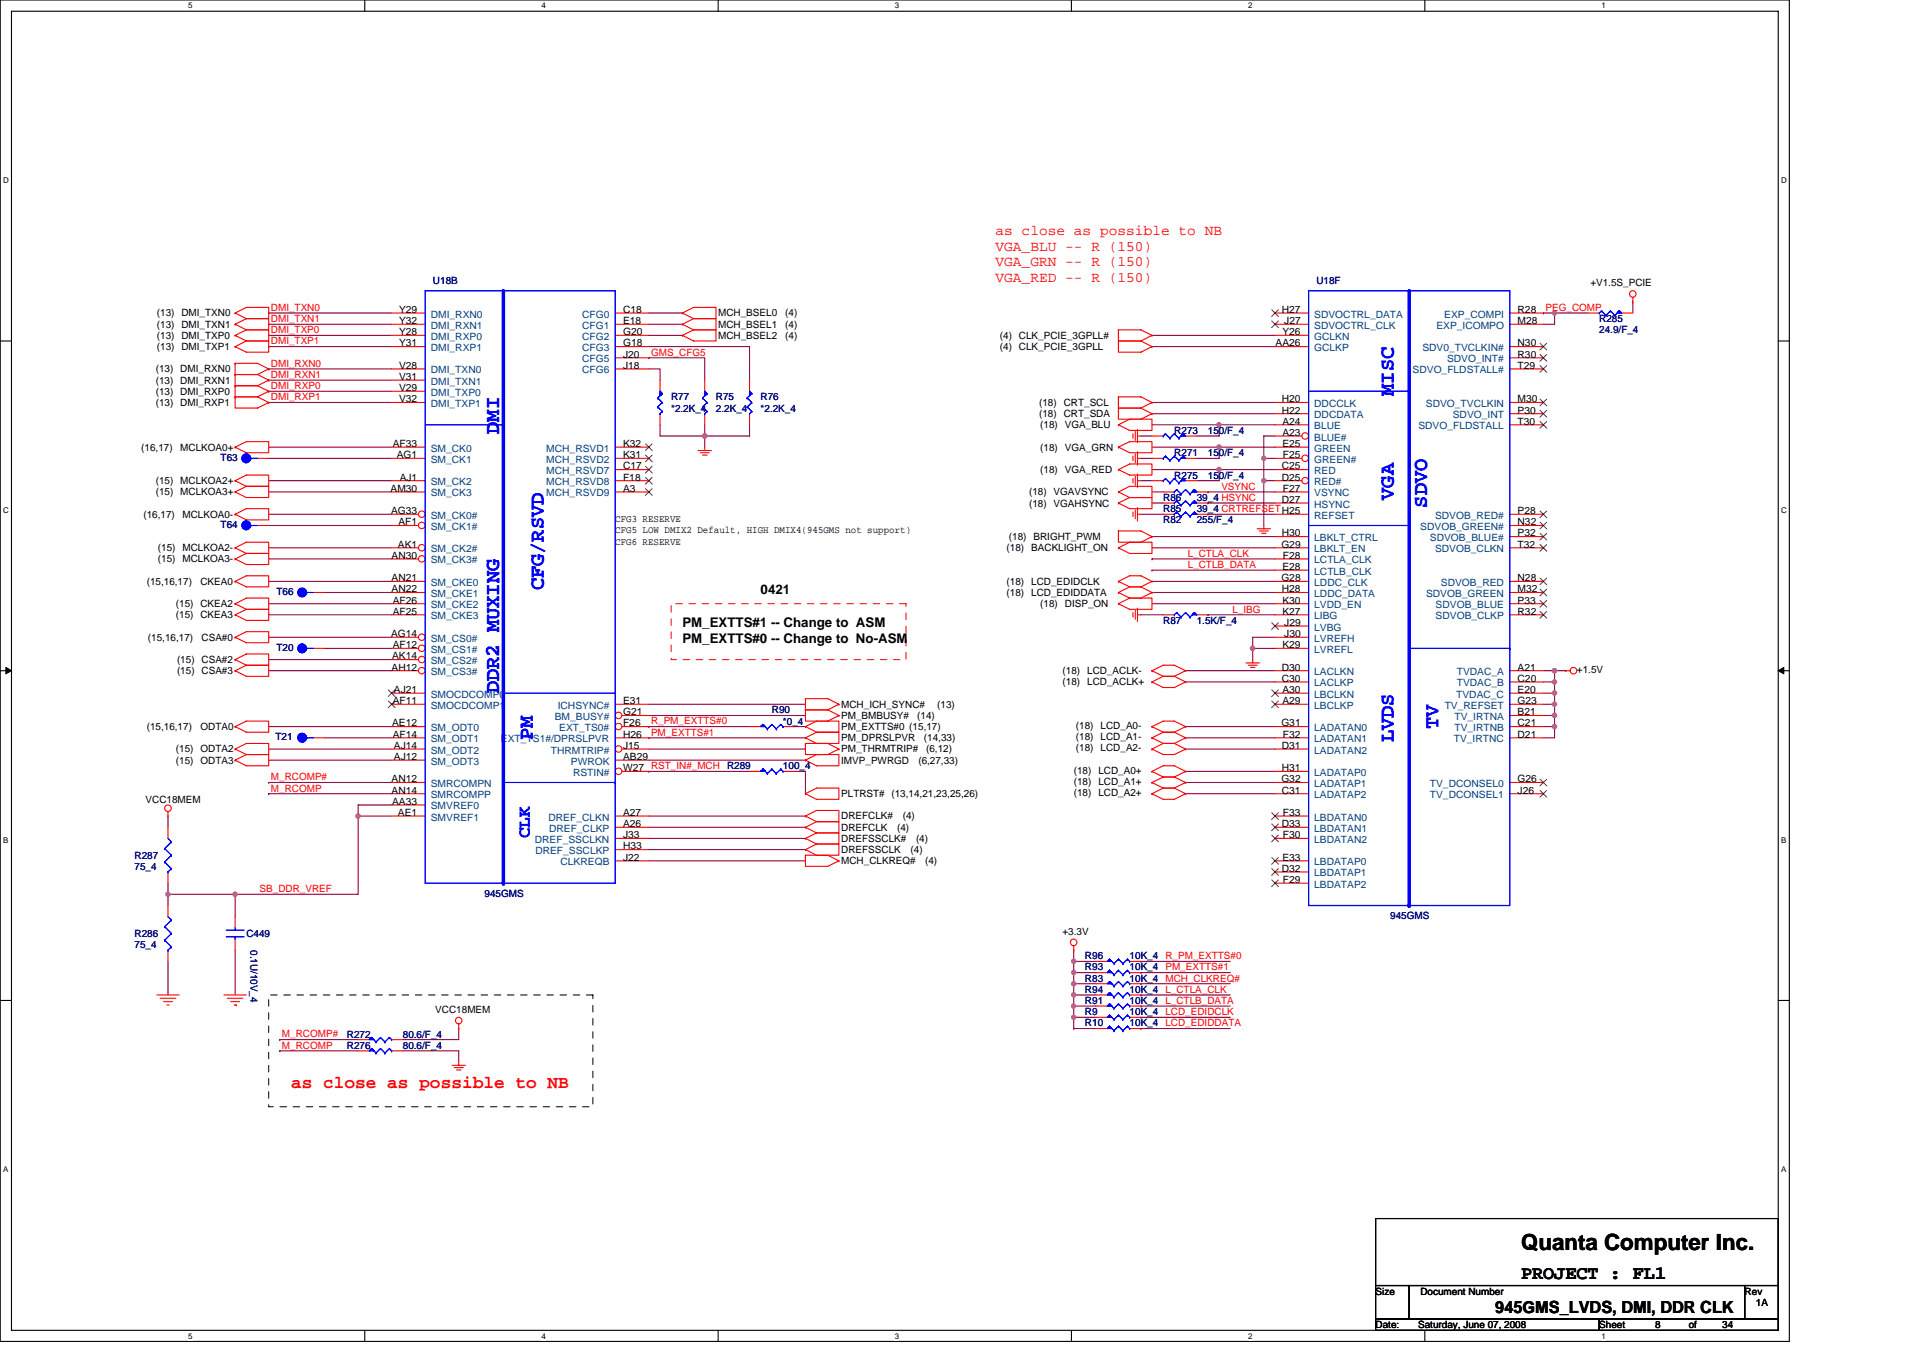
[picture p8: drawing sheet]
<svg xmlns="http://www.w3.org/2000/svg" width="297mm" height="210mm" viewBox="0 0 297 210" stroke-linecap="round" stroke-linejoin="round" font-family="sans-serif">
<defs><g id="words">
<text font-size="3.5" x="234.9" y="193.2">Quanta Computer Inc.</text>
<g font-size="3.3" fill="#00f">
<text x="215.3" y="61.2" transform="rotate(-90 215.3 61.2)">MISC</text>
<text x="77.1" y="67" transform="rotate(-90 77.1 67)">DMI</text>
<text x="215.3" y="77.2" transform="rotate(-90 215.3 77.2)">VGA</text>
<text x="220.5" y="78.4" transform="rotate(-90 220.5 78.4)">SDVO</text>
<text x="84" y="91.2" transform="rotate(-90 84 91.2)">CFG/RSVD</text>
<text x="77.1" y="107.1" transform="rotate(-90 77.1 107.1)">DDR2 MUXING</text>
<text x="222.2" y="112.6" transform="rotate(-90 222.2 112.6)">TV</text>
<text x="82.3" y="114.3" transform="rotate(-90 82.3 114.3)">PM</text>
<text x="215.3" y="114.7" transform="rotate(-90 215.3 114.7)">LVDS</text>
</g>
<text font-size="2.9" x="234.9" y="197.7">PROJECT : FL1</text>
<text font-size="2.8" fill="#00f" x="81.8" y="129.5" transform="rotate(-90 81.8 129.5)">CLK</text>
<text font-size="2.8" fill="#f00" x="45" y="168.1">as close as possible to NB</text>
<text font-size="2.6" x="231" y="202.9">945GMS_LVDS, DMI, DDR CLK</text>
<g font-size="2.2" fill="#f00">
<text x="153.8" y="36.3">as close as possible to NB</text>
<text x="153.8" y="38.8">VGA_BLU -- R (150)</text>
<text x="153.8" y="41.2">VGA_GRN -- R (150)</text>
<text x="153.8" y="43.6">VGA_RED -- R (150)</text>
</g>
<g font-size="2.1">
<text x="117.5" y="91.7">0421</text>
<text x="105.4" y="96.9">PM_EXTTS#1 -- Change to ASM</text>
<text x="105.4" y="99.3">PM_EXTTS#0 -- Change to No-ASM</text>
</g>
<g font-size="1.5" fill="#000080">
<text x="66.9" y="43.9">U18B</text>
<text x="203.3" y="43.9">U18F</text>
<text x="247" y="49.8">R285</text>
<text x="247" y="51.5">24.9/F_4</text>
<text x="103.7" y="61.8">R77</text>
<text x="103.7" y="63.6">*2.2K_4</text>
<text x="110.6" y="61.8">R75</text>
<text x="110.6" y="63.6">2.2K_4</text>
<text x="117.5" y="61.8">R76</text>
<text x="117.5" y="63.6">*2.2K_4</text>
<text x="34.1" y="71.2">T63</text>
<text x="181.4" y="70.5">R271</text>
<text x="181.4" y="67">R273</text>
<text x="186.6" y="70.5">150/F_4</text>
<text x="186.6" y="67">150/F_4</text>
<text x="179.7" y="77.4">R86</text>
<text x="181.4" y="74">R275</text>
<text x="184.9" y="77.4">39_4 HSYNC</text>
<text x="186.6" y="74">150/F_4</text>
<text x="34.1" y="81.6">T64</text>
<text x="179.7" y="80.9">R82</text>
<text x="179.7" y="79.1">R85</text>
<text x="184.9" y="80.9">255/F_4</text>
<text x="184.9" y="79.1">39_4 CRTREFSETH25</text>
<text x="42.7" y="91.9">T66</text>
<text x="42.7" y="100.5">T20</text>
<text x="179.7" y="96.4">R87</text>
<text x="184.9" y="96.4">1.5K/F_4</text>
<text x="119.2" y="110.2">R90</text>
<text x="120.9" y="112">*0_4</text>
<text x="42.5" y="114.4">T21</text>
<text x="112.3" y="118.9">R289</text>
<text x="120.9" y="118.9">100_4</text>
<text x="20.8" y="132.7">R287</text>
<text x="20.8" y="134.4">75_4</text>
<text x="74.8" y="138.5">945GMS</text>
<text x="214.7" y="142">945GMS</text>
<text x="20.8" y="144.8">R286</text>
<text x="20.8" y="146.5">75_4</text>
<text x="38.1" y="144.8">C449</text>
<text x="38.7" y="146.8" transform="rotate(90 38.7 146.8)">0.1U/10V_4</text>
<text x="167.6" y="149.9">R93</text>
<text x="167.6" y="148.2">R96</text>
<text x="174.5" y="149.9">10K_4</text>
<text x="174.5" y="148.2">10K_4</text>
<text x="167.6" y="151.7">R83</text>
<text x="167.6" y="155.1">R91</text>
<text x="167.6" y="153.4">R94</text>
<text x="174.5" y="151.7">10K_4</text>
<text x="174.5" y="155.1">10K_4</text>
<text x="174.5" y="153.4">10K_4</text>
<text x="53.6" y="160.3">R272</text>
<text x="62.2" y="160.3">80.6/F_4</text>
<text x="167.6" y="158.6">R10</text>
<text x="167.6" y="156.8">R9</text>
<text x="174.5" y="158.6">10K_4</text>
<text x="174.5" y="156.8">10K_4</text>
<text x="53.6" y="162">R276</text>
<text x="62.2" y="162">80.6/F_4</text>
</g>
<g font-size="1.5">
<text x="245.7" y="44.2">+V1.5S_PCIE</text>
<text x="24.2" y="48.9">(13) DMI_TXN0</text>
<text x="24.2" y="50.6">(13) DMI_TXN1</text>
<text x="24.2" y="52.4">(13) DMI_TXP0</text>
<text x="61.6" y="48.3">Y29</text>
<text x="61.6" y="50.1">Y32</text>
<text x="61.6" y="51.8">Y28</text>
<text x="61.6" y="53.5">Y31</text>
<text x="96.2" y="48.3">C18</text>
<text x="96.2" y="50.1">E18</text>
<text x="96.2" y="51.8">G20</text>
<text x="96.2" y="53.5">G18</text>
<text x="110.9" y="48.9">MCH_BSEL0</text>
<text x="110.9" y="50.6">MCH_BSEL1</text>
<text x="110.9" y="52.4">MCH_BSEL2</text>
<text x="121.3" y="48.9">(4)</text>
<text x="121.3" y="50.6">(4)</text>
<text x="121.3" y="52.4">(4)</text>
<text x="154.4" y="52.4">(4) CLK_PCIE_3GPLL#</text>
<text x="197" y="53.5">AA26</text>
<text x="198" y="48.3">H27</text>
<text x="198.1" y="51.8">Y26</text>
<text x="198.4" y="50.1">J27</text>
<text x="234.4" y="48.3">R28</text>
<text x="234.4" y="53.5">N30</text>
<text x="234.4" y="50.1">M28</text>
<text x="24.1" y="57.5">(13) DMI_RXN0</text>
<text x="24.1" y="59.3">(13) DMI_RXN1</text>
<text x="24.2" y="54.1">(13) DMI_TXP1</text>
<text x="61.6" y="57">V28</text>
<text x="61.6" y="58.7">V31</text>
<text x="96.2" y="55.3">J20</text>
<text x="96.2" y="57">J18</text>
<text x="154.4" y="54.1">(4) CLK_PCIE_3GPLL</text>
<text x="234.4" y="55.3">R30</text>
<text x="234.4" y="57">T29</text>
<text x="24.1" y="61">(13) DMI_RXP0</text>
<text x="24.1" y="62.7">(13) DMI_RXP1</text>
<text x="61.6" y="60.4">V29</text>
<text x="61.6" y="62.2">V32</text>
<text x="160.5" y="62.7">(18)</text>
<text x="160.5" y="64.5">(18)</text>
<text x="164.3" y="62.7">CRT_SCL</text>
<text x="164.3" y="64.5">CRT_SDA</text>
<text x="198" y="62.2">H20</text>
<text x="198" y="63.9">H22</text>
<text x="198.1" y="65.6">A24</text>
<text x="234.4" y="63.9">P30</text>
<text x="234.4" y="65.6">T30</text>
<text x="234.4" y="62.2">M30</text>
<text x="21.8" y="69.6">(16,17)</text>
<text x="27.9" y="69.6">MCLKOA0+</text>
<text x="60.7" y="69.1">AF33</text>
<text x="61.3" y="70.8">AG1</text>
<text x="96.2" y="69.1">K32</text>
<text x="96.2" y="70.8">K31</text>
<text x="160.7" y="66.2">(18)</text>
<text x="160.7" y="69.6">(18)</text>
<text x="164.5" y="66.2">VGA_BLU</text>
<text x="164.5" y="69.6">VGA_GRN</text>
<text x="198.1" y="67.4">A23</text>
<text x="198.1" y="69.1">E25</text>
<text x="198.2" y="70.8">F25</text>
<text x="24.1" y="74.8">(15) MCLKOA2+</text>
<text x="24.1" y="76.5">(15) MCLKOA3+</text>
<text x="60.3" y="76">AM30</text>
<text x="61.7" y="74.3">AJ1</text>
<text x="96.2" y="74.3">F18</text>
<text x="96.2" y="76">A3</text>
<text x="96.2" y="72.5">C17</text>
<text x="159" y="76.5">(18) VGAVSYNC</text>
<text x="160.7" y="73.1">(18)</text>
<text x="164.5" y="73.1">VGA_RED</text>
<text x="198" y="72.5">C25</text>
<text x="198" y="74.3">D25</text>
<text x="198" y="77.7">D27</text>
<text x="198.2" y="76">F27</text>
<text x="22.2" y="80">(16,17)</text>
<text x="28.2" y="80">MCLKOA0-</text>
<text x="60.4" y="79.4">AG33</text>
<text x="61.5" y="81.2">AF1</text>
<text x="95" y="80.7">CFG3 RESERVE</text>
<text x="95" y="82.4">CFG5 LOW DMIX2 Default, HIGH DMIX4(945GMS not support)</text>
<text x="155.8" y="83.4">(18) BRIGHT_PWM</text>
<text x="159" y="78.3">(18) VGAHSYNC</text>
<text x="198" y="82.9">H30</text>
<text x="234.4" y="81.2">N32</text>
<text x="234.4" y="79.4">P28</text>
<text x="234.4" y="82.9">P32</text>
<text x="24.4" y="85.2">(15) MCLKOA2-</text>
<text x="24.4" y="86.9">(15) MCLKOA3-</text>
<text x="60.5" y="86.3">AN30</text>
<text x="60.5" y="89.8">AN21</text>
<text x="61.5" y="84.6">AK1</text>
<text x="95" y="84.1">CFG6 RESERVE</text>
<text x="155.5" y="85.2">(18)</text>
<text x="159.3" y="85.2">BACKLIGHT_ON</text>
<text x="197.9" y="84.6">G29</text>
<text x="197.9" y="89.8">G28</text>
<text x="198.1" y="88.1">E28</text>
<text x="198.2" y="86.3">F28</text>
<text x="234.4" y="89.8">N28</text>
<text x="234.4" y="84.6">T32</text>
<text x="22.7" y="90.4">(15,16,17)</text>
<text x="27.2" y="93.8">(15) CKEA2</text>
<text x="27.2" y="95.5">(15) CKEA3</text>
<text x="31" y="90.4">CKEA0</text>
<text x="60.5" y="91.5">AN22</text>
<text x="60.7" y="93.3">AF26</text>
<text x="60.7" y="95">AF25</text>
<text x="155.5" y="90.4">(18)</text>
<text x="155.5" y="92.1">(18)</text>
<text x="159.3" y="90.4">LCD_EDIDCLK</text>
<text x="159.3" y="92.1">LCD_EDIDDATA</text>
<text x="160.7" y="93.8">(18)</text>
<text x="164.5" y="93.8">DISP_ON</text>
<text x="198" y="91.5">H28</text>
<text x="198.1" y="93.3">K30</text>
<text x="198.1" y="95">K27</text>
<text x="234.4" y="93.3">P33</text>
<text x="234.4" y="95">R32</text>
<text x="234.4" y="91.5">M32</text>
<text x="22.9" y="99">(15,16,17)</text>
<text x="31.1" y="99">CSA#0</text>
<text x="60.4" y="98.4">AG14</text>
<text x="60.6" y="101.9">AK14</text>
<text x="60.7" y="100.2">AF12</text>
<text x="198.1" y="100.2">K29</text>
<text x="198.4" y="96.7">J29</text>
<text x="198.4" y="98.4">J30</text>
<text x="27.3" y="102.4">(15) CSA#2</text>
<text x="27.3" y="104.2">(15) CSA#3</text>
<text x="60.5" y="103.6">AH12</text>
<text x="60.9" y="107.1">AJ21</text>
<text x="164.1" y="104.2">(18)</text>
<text x="164.1" y="105.9">(18)</text>
<text x="167.9" y="104.2">LCD_ACLK-</text>
<text x="167.9" y="105.9">LCD_ACLK+</text>
<text x="198" y="103.6">D30</text>
<text x="198" y="105.3">C30</text>
<text x="198.1" y="107.1">A30</text>
<text x="234.4" y="107.1">E20</text>
<text x="234.4" y="103.6">A21</text>
<text x="234.4" y="105.3">C20</text>
<text x="243.6" y="104">+1.5V</text>
<text x="22.7" y="112.8">(15,16,17)</text>
<text x="31" y="112.8">ODTA0</text>
<text x="60.6" y="112.2">AE12</text>
<text x="60.7" y="108.8">AF11</text>
<text x="60.7" y="114">AF14</text>
<text x="96.2" y="112.2">F26</text>
<text x="96.2" y="110.5">G21</text>
<text x="96.2" y="108.8">E31</text>
<text x="96.2" y="114">H26</text>
<text x="129.9" y="112.8">PM_EXTTS#0 (15,17)</text>
<text x="129.9" y="109.3">MCH_ICH_SYNC#</text>
<text x="129.9" y="111.1">PM_BMBUSY#</text>
<text x="141.7" y="111.1">(14)</text>
<text x="144.8" y="109.3">(13)</text>
<text x="166.2" y="112.6">(18)</text>
<text x="170" y="112.6">LCD_A0-</text>
<text x="197.9" y="112.2">G31</text>
<text x="198.1" y="108.8">A29</text>
<text x="198.2" y="114">F32</text>
<text x="234.4" y="108.8">G23</text>
<text x="234.4" y="110.5">B21</text>
<text x="234.4" y="112.2">C21</text>
<text x="234.4" y="114">D21</text>
<text x="27.2" y="116.3">(15) ODTA2</text>
<text x="27.2" y="118">(15) ODTA3</text>
<text x="60.9" y="115.7">AJ14</text>
<text x="60.9" y="117.4">AJ12</text>
<text x="96.2" y="117.4">AB29</text>
<text x="96.2" y="119.2">W27 RST_IN#_MCH</text>
<text x="96.2" y="115.7">J15</text>
<text x="129.9" y="114.5">PM_DPRSLPVR</text>
<text x="129.9" y="118">IMVP_PWRGD</text>
<text x="129.9" y="116.3">PM_THRMTRIP#</text>
<text x="141.9" y="118">(6,27,33)</text>
<text x="142.7" y="114.5">(14,33)</text>
<text x="143.1" y="116.3">(6,12)</text>
<text x="165.9" y="119.5">(18)</text>
<text x="166.2" y="114.4">(18)</text>
<text x="166.2" y="116.1">(18)</text>
<text x="169.7" y="119.5">LCD_A0+</text>
<text x="170" y="114.4">LCD_A1-</text>
<text x="170" y="116.1">LCD_A2-</text>
<text x="198" y="115.7">D31</text>
<text x="198" y="119.2">H31</text>
<text x="22.5" y="124">VCC18MEM</text>
<text x="60.5" y="120.9">AN12</text>
<text x="60.5" y="122.6">AN14</text>
<text x="60.6" y="124.4">AA33</text>
<text x="129.9" y="123.2">PLTRST# (13,14,21,23,25,26)</text>
<text x="165.9" y="121.3">(18)</text>
<text x="165.9" y="123">(18)</text>
<text x="169.7" y="121.3">LCD_A1+</text>
<text x="169.7" y="123">LCD_A2+</text>
<text x="197.9" y="120.9">G32</text>
<text x="198" y="122.6">C31</text>
<text x="234.4" y="120.9">G26</text>
<text x="234.4" y="122.6">J26</text>
<text x="61.5" y="126.1">AE1</text>
<text x="96.2" y="126.1">A27</text>
<text x="96.2" y="127.8">A26</text>
<text x="96.2" y="129.5">J33</text>
<text x="96.2" y="131.3">H33</text>
<text x="129.9" y="126.6">DREFCLK#</text>
<text x="129.9" y="128.4">DREFCLK</text>
<text x="129.9" y="130.1">DREFSSCLK#</text>
<text x="129.9" y="131.8">DREFSSCLK</text>
<text x="138.6" y="128.4">(4)</text>
<text x="139.4" y="126.6">(4)</text>
<text x="140.6" y="131.8">(4)</text>
<text x="141.5" y="130.1">(4)</text>
<text x="198" y="127.8">D33</text>
<text x="198.2" y="126.1">F33</text>
<text x="198.2" y="129.5">F30</text>
<text x="96.2" y="133">J22</text>
<text x="129.9" y="133.5">MCH_CLKREQ#</text>
<text x="142.9" y="133.5">(4)</text>
<text x="198" y="134.7">D32</text>
<text x="198.1" y="133">E33</text>
<text x="198.2" y="136.4">F29</text>
<text x="164.1" y="144.4">+3.3V</text>
<text x="67.2" y="156.5">VCC18MEM</text>
<text x="212.5" y="200">Size</text>
<text x="219.4" y="200">Document Number</text>
<text x="269.5" y="200">Rev</text>
<text x="271.2" y="201.8">1A</text>
<text x="212.5" y="205.2">Date:</text>
<text x="219.1" y="205.2">Saturday, June 07, 2008</text>
<text x="247" y="205.2">Sheet</text>
<text x="255.7" y="205.2">8</text>
<text x="260.9" y="205.2">of</text>
<text x="266" y="205.2">34</text>
</g>
<g font-size="1.5" fill="#f00">
<text x="41.8" y="48">DMI_TXN0</text>
<text x="41.8" y="49.8">DMI_TXN1</text>
<text x="41.8" y="51.5">DMI_TXP0</text>
<text x="41.8" y="53.2">DMI_TXP1</text>
<text x="238.7" y="48">PEG_COMP</text>
<text x="41.8" y="56.7">DMI_RXN0</text>
<text x="41.8" y="58.4">DMI_RXN1</text>
<text x="100.6" y="54.9">GMS_CFG5</text>
<text x="41.8" y="60.1">DMI_RXP0</text>
<text x="41.8" y="61.8">DMI_RXP1</text>
<text x="188.7" y="75.7">VSYNC</text>
<text x="183.5" y="86">L_CTLA_CLK</text>
<text x="183.5" y="87.8">L_CTLB_DATA</text>
<text x="190.4" y="94.7">L_IBG</text>
<text x="100.6" y="111.9">R_PM_EXTTS#0</text>
<text x="100.6" y="113.7">PM_EXTTS#1</text>
<text x="41.8" y="120.6">M_RCOMP#</text>
<text x="41.8" y="122.3">M_RCOMP</text>
<text x="40.1" y="137.8">SB_DDR_VREF</text>
<text x="180" y="148.2">R_PM_EXTTS#0</text>
<text x="180" y="149.9">PM_EXTTS#1</text>
<text x="180" y="151.7">MCH_CLKREQ#</text>
<text x="180" y="153.4">L_CTLA_CLK</text>
<text x="180" y="155.1">L_CTLB_DATA</text>
<text x="43.6" y="160.3">M_RCOMP#</text>
<text x="180" y="158.6">LCD_EDIDDATA</text>
<text x="180" y="156.8">LCD_EDIDCLK</text>
<text x="43.6" y="162">M_RCOMP</text>
</g>
<g font-size="1.5" fill="#004080">
<text x="66.5" y="49.1">DMI_RXN0</text>
<text x="66.5" y="50.8">DMI_RXN1</text>
<text x="66.5" y="52.5">DMI_RXP0</text>
<text x="89.9" y="49.1">CFG0</text>
<text x="89.9" y="50.8">CFG1</text>
<text x="89.9" y="52.5">CFG2</text>
<text x="203" y="50.8">SDVOCTRL_CLK</text>
<text x="203" y="52.5">GCLKN</text>
<text x="203" y="49.1">SDVOCTRL_DATA</text>
<text x="221.9" y="50.8">EXP_ICOMPO</text>
<text x="223.1" y="49.1">EXP_COMPI</text>
<text x="66.5" y="54.3">DMI_RXP1</text>
<text x="66.5" y="57.7">DMI_TXN0</text>
<text x="66.5" y="59.4">DMI_TXN1</text>
<text x="89.9" y="56">CFG5</text>
<text x="89.9" y="57.7">CFG6</text>
<text x="89.9" y="54.3">CFG3</text>
<text x="203" y="54.3">GCLKP</text>
<text x="218.2" y="57.7">SDVO_FLDSTALL#</text>
<text x="219.7" y="54.3">SDV0_TVCLKIN#</text>
<text x="223.5" y="56">SDVO_INT#</text>
<text x="66.5" y="61.2">DMI_TXP0</text>
<text x="66.5" y="62.9">DMI_TXP1</text>
<text x="203" y="62.9">DDCCLK</text>
<text x="203" y="64.6">DDCDATA</text>
<text x="220.3" y="62.9">SDVO_TVCLKIN</text>
<text x="224.4" y="64.6">SDVO_INT</text>
<text x="66.5" y="69.8">SM_CK0</text>
<text x="66.5" y="71.5">SM_CK1</text>
<text x="84.4" y="69.8">MCH_RSVD1</text>
<text x="84.4" y="71.5">MCH_RSVD2</text>
<text x="203" y="66.3">BLUE</text>
<text x="203" y="68.1">BLUE#</text>
<text x="203" y="69.8">GREEN</text>
<text x="203" y="71.5">GREEN#</text>
<text x="219.1" y="66.3">SDVO_FLDSTALL</text>
<text x="66.5" y="75">SM_CK2</text>
<text x="66.5" y="76.7">SM_CK3</text>
<text x="84.4" y="75">MCH_RSVD8</text>
<text x="84.4" y="76.7">MCH_RSVD9</text>
<text x="84.4" y="73.3">MCH_RSVD7</text>
<text x="203" y="73.3">RED</text>
<text x="203" y="75">RED#</text>
<text x="203" y="76.7">VSYNC</text>
<text x="66.5" y="80.2">SM_CK0#</text>
<text x="66.5" y="81.9">SM_CK1#</text>
<text x="203" y="78.4">HSYNC</text>
<text x="203" y="80.2">REFSET</text>
<text x="203" y="83.6">LBKLT_CTRL</text>
<text x="219.4" y="81.9">SDVOB_GREEN#</text>
<text x="220.9" y="83.6">SDVOB_BLUE#</text>
<text x="221.7" y="80.2">SDVOB_RED#</text>
<text x="66.5" y="85.3">SM_CK2#</text>
<text x="66.5" y="87.1">SM_CK3#</text>
<text x="203" y="85.3">LBKLT_EN</text>
<text x="203" y="87.1">LCTLA_CLK</text>
<text x="203" y="88.8">LCTLB_CLK</text>
<text x="221.7" y="85.3">SDVOB_CLKN</text>
<text x="66.5" y="90.5">SM_CKE0</text>
<text x="66.5" y="92.2">SM_CKE1</text>
<text x="66.5" y="94">SM_CKE2</text>
<text x="66.5" y="95.7">SM_CKE3</text>
<text x="203" y="90.5">LDDC_CLK</text>
<text x="203" y="92.2">LDDC_DATA</text>
<text x="203" y="94">LVDD_EN</text>
<text x="203" y="95.7">LIBG</text>
<text x="220.3" y="92.2">SDVOB_GREEN</text>
<text x="221.8" y="94">SDVOB_BLUE</text>
<text x="221.8" y="95.7">SDVOB_CLKP</text>
<text x="222.6" y="90.5">SDVOB_RED</text>
<text x="66.5" y="99.2">SM_CS0#</text>
<text x="66.5" y="100.9">SM_CS1#</text>
<text x="203" y="97.4">LVBG</text>
<text x="203" y="99.2">LVREFH</text>
<text x="203" y="100.9">LVREFL</text>
<text x="66.5" y="102.6">SM_CS2#</text>
<text x="66.5" y="104.3">SM_CS3#</text>
<text x="66.5" y="107.8">SMOCDCOMP0</text>
<text x="203" y="104.3">LACLKN</text>
<text x="203" y="106.1">LACLKP</text>
<text x="203" y="107.8">LBCLKN</text>
<text x="224.9" y="107.8">TVDAC_C</text>
<text x="225" y="104.3">TVDAC_A</text>
<text x="225" y="106.1">TVDAC_B</text>
<text x="66.5" y="109.5">SMOCDCOMP1</text>
<text x="66.5" y="113">SM_ODT0</text>
<text x="85.7" y="111.3">BM_BUSY#</text>
<text x="86.1" y="109.5">ICHSYNC#</text>
<text x="86.4" y="113">EXT_TS0#</text>
<text x="203" y="113">LADATAN0</text>
<text x="203" y="109.5">LBCLKP</text>
<text x="223.2" y="109.5">TV_REFSET</text>
<text x="224.7" y="111.3">TV_IRTNA</text>
<text x="224.7" y="113">TV_IRTNB</text>
<text x="66.5" y="114.7">SM_ODT1</text>
<text x="66.5" y="116.4">SM_ODT2</text>
<text x="66.5" y="118.2">SM_ODT3</text>
<text x="77.4" y="114.7">EXT_TS1#/DPRSLPVR</text>
<text x="85.1" y="116.4">THRMTRIP#</text>
<text x="88.2" y="118.2">PWROK</text>
<text x="88.5" y="119.9">RSTIN#</text>
<text x="203" y="114.7">LADATAN1</text>
<text x="203" y="116.4">LADATAN2</text>
<text x="203" y="119.9">LADATAP0</text>
<text x="224.6" y="114.7">TV_IRTNC</text>
<text x="66.5" y="121.6">SMRCOMPN</text>
<text x="66.5" y="123.3">SMRCOMPP</text>
<text x="66.5" y="125.1">SMVREF0</text>
<text x="203" y="121.6">LADATAP1</text>
<text x="203" y="123.3">LADATAP2</text>
<text x="220.9" y="121.6">TV_DCONSEL0</text>
<text x="220.9" y="123.3">TV_DCONSEL1</text>
<text x="66.5" y="126.8">SMVREF1</text>
<text x="82.6" y="130.2">DREF_SSCLKN</text>
<text x="82.7" y="132">DREF_SSCLKP</text>
<text x="84.7" y="126.8">DREF_CLKN</text>
<text x="84.8" y="128.5">DREF_CLKP</text>
<text x="203" y="126.8">LBDATAN0</text>
<text x="203" y="128.5">LBDATAN1</text>
<text x="203" y="130.2">LBDATAN2</text>
<text x="86.6" y="133.7">CLKREQB</text>
<text x="203" y="133.7">LBDATAP0</text>
<text x="203" y="135.4">LBDATAP1</text>
<text x="203" y="137.2">LBDATAP2</text>
</g>
<g font-size="1.2">
<text x="29.1" y="1.3">5</text>
<text x="83.6" y="1.3">4</text>
<text x="138.2" y="1.3">3</text>
<text x="192.8" y="1.3">2</text>
<text x="247.4" y="1.3">1</text>
<text x=".5" y="28.3">D</text>
<text x="275.1" y="28.3">D</text>
<text x=".5" y="79.2">C</text>
<text x="275.1" y="79.2">C</text>
<text x=".5" y="130.2">B</text>
<text x="275.1" y="130.2">B</text>
<text x=".5" y="181.1">A</text>
<text x="275.1" y="181.1">A</text>
<text x="29.1" y="206.8">5</text>
<text x="83.6" y="206.8">4</text>
<text x="138.2" y="206.8">3</text>
<text x="192.8" y="206.8">2</text>
<text x="247.4" y="206.8">1</text>
</g>
</g></defs>
<path d="M0 0h276.4v207.3h-276.4zM1.8 1.7h272.9v203.8h-272.9z" fill="none" stroke="#000" stroke-width=".17"/>
<g fill="#fff">
<path d="M29.1 .2h.6v1.4h-.6z"/>
<path d="M29.1 205.7h.6v1.4h-.6z"/>
</g>
<path d="M56.3 0v1.7M56.3 205.5v1.8" fill="none" stroke="#000" stroke-width=".17"/>
<g fill="#fff">
<path d="M83.6 .2h.7v1.4h-.7z"/>
<path d="M83.6 205.7h.7v1.4h-.7z"/>
</g>
<path d="M110.9 0v1.7M110.9 205.5v1.8" fill="none" stroke="#000" stroke-width=".17"/>
<g fill="#fff">
<path d="M138.2 .2h.7v1.4h-.7z"/>
<path d="M138.2 205.7h.7v1.4h-.7z"/>
</g>
<path d="M165.5 0v1.7M165.5 205.5v1.8" fill="none" stroke="#000" stroke-width=".17"/>
<g fill="#fff">
<path d="M192.8 .2h.6v1.4h-.6z"/>
<path d="M192.8 205.7h.6v1.4h-.6z"/>
</g>
<path d="M220.1 0v1.7M220.1 205.5v1.8" fill="none" stroke="#000" stroke-width=".17"/>
<g fill="#fff">
<path d="M247.4 .2h.6v1.4h-.6z"/>
<path d="M247.4 205.7h.6v1.4h-.6z"/>
<path d="M.5 27.2h.8v1.4h-.8z"/>
<path d="M275.1 27.2h.9v1.4h-.9z"/>
<path d="M.5 78.1h.8v1.4h-.8z"/>
<path d="M275.1 78.1h.9v1.4h-.9z"/>
</g>
<path d="M0 52.7h1.8M274.7 52.7h1.7" fill="none" stroke="#000" stroke-width=".17"/>
<g fill="#fff">
<path d="M.5 129.1h.8v1.4h-.8z"/>
<path d="M275.1 129.1h.8v1.4h-.8z"/>
</g>
<path d="M0 103.6h1.8M274.7 103.6h1.7" fill="none" stroke="#000" stroke-width=".17"/>
<path d="M.9 103.1l.9 .5-.9 .5zM274.7 103.6l.8-.5v1z" fill="#000" stroke="#000" stroke-width=".15"/>
<g fill="#fff">
<path d="M.5 180h.8v1.4h-.8z"/>
<path d="M275.1 180h.8v1.4h-.8z"/>
</g>
<path d="M0 154.6h1.8M274.7 154.6h1.7M212.5 188.3h62.2v10.3h-62.2zM212.5 198.6h5.2v5.2h-5.2zM217.7 198.6h51.8v5.2h-51.8zM269.5 198.6h5.2v5.2h-5.2zM212.5 203.8h34.5v1.7h-34.5zM247 203.8h27.7v1.7h-27.7z" fill="none" stroke="#000" stroke-width=".17"/>
<g fill="none" stroke="#800040" stroke-width=".17">
<path d="M41.5 48.4h.1M41.5 50.1h.1M41.5 51.8h.1M41.5 53.6h.1M41.5 57h.1M41.5 58.7h.1M41.5 48.4h19M41.5 50.1h19M41.5 51.8h19M41.5 53.6h19M41.5 57h19M41.5 58.7h19"/>
<path d="M100.2 48.4h5.2M100.2 50.1h5.2M100.2 51.8h5.2M100.2 57h1.8v1.7M100.2 55.3h8.7v3.4M100.2 55.3h.1M100.2 53.6h15.6v5.1M177.9 51.8h19.1M177.9 53.6h19.1M238.4 48.4h.1M238.4 48.4h6.9M240.1 48.4v1.7h-1.7"/>
<path d="M240.1 48.4h.1M252.2 46.7v1.7M41.5 69.1h19M41.5 70.8h19M41.5 79.5h19M41.5 60.5h.1M41.5 62.2h.1M41.5 74.3h19M41.5 76h19M41.5 60.5h19M41.5 62.2h19M102 65.6v1.8h6.9"/>
<path d="M108.9 67.4h.1M108.9 65.6v1.8M108.9 67.4v1.7M115.8 65.6v1.8h-6.9M176.2 67.4h1.7M176.2 70.8h1.7M176.2 74.3h1.7M176.2 79.5h3.5M177.9 62.2h19.1M177.9 63.9h19.1M177.9 65.6h10.4M177.9 69.1h10.4v1.7h-3.4"/>
<path d="M177.9 72.6h10.4v1.7h-3.4M177.9 76h1.8M177.9 77.7h1.8M186.6 76h.1M186.6 77.7h.1M186.6 79.5h.1M186.6 76h10.4M186.6 77.7h10.4M186.6 79.5h10.4M188.3 65.6h.1M188.3 69.1h.1M188.3 72.6h.1"/>
<path d="M188.3 65.6v1.8h-3.4M188.3 65.6h8.7M188.3 69.1h8.7M188.3 72.6h8.7M195.2 70.8h1.8M195.2 74.3h.1M195.2 74.3h1.8M195.2 70.8h.1M195.2 70.8v10.4M197 67.4h-1.8v3.4M41.5 81.2h19M41.5 89.8h19"/>
<path d="M41.5 98.5h19M41.5 84.6h19M41.5 86.4h19M41.5 93.3h19M41.5 95h19M50.1 91.5h10.4M176.2 95h3.5M177.9 82.9h19.1M177.9 84.6h19.1M177.9 86.4h.1M177.9 88.1h.1M177.9 89.8h19.1"/>
<path d="M177.9 91.5h19.1M177.9 93.3h19.1M177.9 86.4h19.1M177.9 88.1h19.1M186.6 95h.1M186.6 95h10.4M197 98.5h-3.5v1.7M41.5 112.3h19M41.5 101.9h19M41.5 103.6h19M41.5 115.7h19M41.5 117.5h19"/>
<path d="M50.1 100.2h10.4M50.1 114h10.4M100.2 108.8h24.2M100.2 110.6h24.2M100.2 112.3h.1M100.2 119.2h.1M100.2 115.7h24.2M100.2 117.5h24.2M100.2 114h.1M100.2 112.3h15.6M100.2 119.2h15.6M100.2 114h24.2"/>
<path d="M122.7 112.3h1.7M122.7 119.2h1.7v3.4M183.1 103.6h13.9M183.1 105.4h13.9M183.1 112.3h13.9M183.1 114h13.9M183.1 115.7h13.9M183.1 119.2h13.9M193.5 100.2h.1M193.5 100.2h3.5M193.5 100.2v1.7M238.4 107.1h1.7"/>
<path d="M238.4 108.8h1.7M238.4 110.6h1.7M238.4 112.3h1.7M238.4 105.4h1.7M238.4 103.6h1.7M240.1 103.6h.1M240.1 103.6v10.4h-1.7M240.1 105.4h.1M240.1 107.1h.1M240.1 108.8h.1M240.1 112.3h.1M240.1 110.6h.1"/>
<path d="M240.1 103.6h1.7M25.9 126.1v1.7M25.9 136.5v1.7M25.9 138.2v1.7M25.9 138.2h10.4v3.4M25.9 138.2h.1M36.3 138.2h.1M41.5 120.9h.1M41.5 122.6h.1M41.5 120.9h19M41.5 122.6h19M55.3 126.1h5.2"/>
<path d="M55.3 126.1h.1M55.3 126.1v12.1h-19M60.5 124.4h-5.2v1.7M100.2 129.5h24.2M100.2 126.1h24.2M100.2 127.8h24.2M100.2 133h24.2M100.2 131.3h24.2M183.1 120.9h13.9M183.1 122.6h13.9M25.9 148.5v5.2M36.3 146.8v6.9"/>
<path d="M70.9 158.9v1.7h-8.7M165.9 152h3.4M165.9 153.7h3.4M165.9 148.5h3.4M165.9 146.8v1.7M165.9 152h.1M165.9 150.3h.1M165.9 148.5h.1M165.9 150.3h3.4M165.9 155.4h3.4M165.9 153.7h.1M165.9 157.2h.1"/>
<path d="M165.9 158.9h3.4M165.9 158.9h.1M165.9 148.5v8.7M169.3 157.2h-3.4v1.7M176.2 152h.1M176.2 153.7h.1M176.2 148.5h.1M176.2 150.3h.1M176.2 155.4h.1M176.2 158.9h.1M176.2 157.2h.1M176.2 152h13.8"/>
<path d="M176.2 153.7h13.8M176.2 148.5h13.8M176.2 150.3h13.8M176.2 155.4h13.8M176.2 158.9h13.8M176.2 157.2h13.8M43.2 160.6h.1M43.2 162.4h.1M43.2 160.6h12.1M43.2 162.4h12.1M62.2 162.4h8.7v1.7"/>
</g>
<g fill="#f0f" stroke="#f0f" stroke-width=".17">
<circle cx="55.3" cy="126.1" r=".34"/>
<circle cx="108.9" cy="67.3" r=".34"/>
<circle cx="188.3" cy="65.6" r=".34"/>
<circle cx="188.3" cy="69.1" r=".34"/>
<circle cx="188.3" cy="72.5" r=".34"/>
<circle cx="195.2" cy="74.3" r=".34"/>
<circle cx="195.2" cy="70.8" r=".33"/>
<circle cx="193.5" cy="100.2" r=".34"/>
<circle cx="240.1" cy="48.4" r=".34"/>
<circle cx="240.1" cy="103.6" r=".34"/>
<circle cx="240.1" cy="105.4" r=".33"/>
<circle cx="240.1" cy="107.1" r=".34"/>
<circle cx="240.1" cy="108.8" r=".34"/>
<circle cx="240.1" cy="112.3" r=".34"/>
<circle cx="240.1" cy="110.5" r=".34"/>
<circle cx="165.8" cy="152" r=".34"/>
<circle cx="165.8" cy="150.3" r=".34"/>
<circle cx="165.8" cy="148.5" r=".33"/>
<circle cx="165.8" cy="153.7" r=".34"/>
<circle cx="36.3" cy="138.2" r=".34"/>
<circle cx="25.9" cy="138.2" r=".34"/>
<circle cx="165.8" cy="155.4" r=".34"/>
<circle cx="165.8" cy="157.2" r=".33"/>
</g>
<g fill="none" stroke="#f00" stroke-width=".17">
<path d="M36.3 48.4l1.8-.9h3.4v1.7h-3.4M36.3 48.4h.1M36.3 50.1h.1M36.3 51.8h.1M36.3 53.6h.1M36.3 56.1h3.5l1.7 .9M36.3 56.1v1.8h3.5M36.3 56.1h.1M36.3 57.9h3.5M36.3 57.9v1.7h3.5M36.3 57.9h.1M36.3 59.6h3.5"/>
<path d="M36.3 59.6v1.7h3.5M36.3 59.6h.1M36.3 48.4l1.8 .8M36.3 50.1l1.8 .9M36.3 51.8l1.8 .9M38.1 49.2h3.4v1.8h-3.4M38.1 51h3.4v1.7h-3.4M38.1 52.7h3.4v1.7h-3.4l-1.8-.8M38.1 49.2l-1.8 .9M38.1 51l-1.8 .8M38.1 52.7l-1.8 .9M39.8 57.9l1.7 .8"/>
<path d="M39.8 59.6l1.7 .9M41.5 57h.1M41.5 58.7h.1M41.5 57l-1.7 .9M41.5 58.7l-1.7 .9M105.4 48.4l1.7-.9h3.5v1.7h-3.5M105.4 48.4h.1M105.4 50.1h.1M105.4 51.8h.1M105.4 48.4l1.7 .8M105.4 50.1l1.7 .9M107.1 49.2h3.5v1.8h-3.5"/>
<path d="M107.1 51h3.5v1.7h-3.5l-1.7-.9M107.1 49.2l-1.7 .9M107.1 51l-1.7 .8M108.9 58.7v1.8M172.8 51h3.4l1.7 .8M172.8 51v1.7h3.4M172.8 51h.1M172.8 52.7h3.4M172.8 52.7v1.7h3.4l1.7-.8M172.8 52.7h.1M176.2 52.7l1.7 .9M177.9 51.8h.1"/>
<path d="M177.9 53.6h.1M177.9 51.8l-1.7 .9M197 50.1h5.1M197 51.8h5.1M197 53.6h5.1M197 48.4h5.1M252.2 46.7h.1M252.2 46v.7M36.3 61.3h3.5M36.3 61.3v1.8h3.5l1.7-.9M36.3 61.3h.1M36.3 74.3l1.8-.9h3.4v1.7h-3.4"/>
<path d="M36.3 74.3h.1M36.3 69.1l1.8-.9h3.4v1.8h-3.4zM36.3 69.1h.1M36.3 79.5l1.8-.9h3.4v1.7h-3.4zM36.3 79.5h.1M36.3 76h.1M36.3 74.3l1.8 .8M38.1 75.1h3.4v1.8h-3.4l-1.8-.9M38.1 75.1l-1.8 .9M39.8 61.3l1.7 .9M41.5 60.5h.1M41.5 62.2h.1"/>
<path d="M41.5 60.5l-1.7 .8M107.8 69.6h2.1M108.2 70h1.4M108.5 70.3h.7M108.9 69.1v.5M108.9 63.9v1.7M172.8 61.3h3.4l1.7 .9M172.8 61.3v1.8h3.4M172.8 61.3h.1M172.8 63.1h3.4M172.8 63.1v1.7h3.4l1.7-.9M172.8 63.1h.1"/>
<path d="M172.8 65.6l1.7-.8h3.4v1.7h-3.4zM172.8 65.6h.1M172.8 69.1l1.7-.9h3.4v1.8h-3.4zM172.8 69.1h.1M172.8 72.6l1.7-.9h3.4v1.7h-3.4zM172.8 72.6h.1M172.8 76l1.7-.9h3.4v1.8h-3.4M172.8 76h.1M172.8 77.7h.1M172.8 76l1.7 .9M174.5 76.9h3.4v1.7h-3.4l-1.7-.9M174.5 76.9l-1.7 .8"/>
<path d="M175 67v.7M175 70.5v.7M175 73.9v.7M175 79.1v.7M175.4 66.7v1.4M175.4 70.1v1.4M175.4 73.6v1.4M175.4 78.8v1.4M175.7 67.4h.5M175.7 66.3v2.1M175.7 70.8h.5M175.7 69.8v2.1"/>
<path d="M175.7 74.3h.5M175.7 73.2v2.1M175.7 79.5h.5M175.7 78.4v2.1M176.2 63.1l1.7 .8M177.9 62.2h.1M177.9 63.9h.1M177.9 62.2l-1.7 .9M197 62.2h5.1M197 63.9h5.1M197 65.6h5.1M36.3 84.6l1.8-.8h3.4v1.7h-3.4"/>
<path d="M36.3 84.6h.1M36.3 86.4h.1M36.3 89.8l1.8-.8h3.4v1.7h-3.4zM36.3 89.8h.1M36.3 98.5l1.8-.9h3.4v1.7h-3.4zM36.3 98.5h.1M36.3 93.3l1.8-.9h3.4v1.7h-3.4M36.3 93.3h.1M36.3 95h.1M36.3 84.6l1.8 .9M36.3 93.3l1.8 .8M38.1 85.5h3.4v1.7h-3.4l-1.8-.8"/>
<path d="M38.1 94.1h3.4v1.8h-3.4l-1.8-.9M38.1 85.5l-1.8 .9M38.1 94.1l-1.8 .9M172.8 84.6l1.7-.8h3.4v1.7h-3.4zM172.8 84.6h.1M172.8 93.3h.1M172.8 82h3.4l1.7 .9M172.8 82v1.8h3.4l1.7-.9M172.8 82h.1M172.8 89.8l1.7-.8h1.7l1.7 .8M172.8 89.8h.1M172.8 91.5h.1"/>
<path d="M172.8 89.8l1.7 .9M172.8 91.5l1.7 .9M174.5 92.4h3.4v1.7h-3.4l-1.7-.8M174.5 90.7h1.7M174.5 92.4l-1.7 .9M174.5 90.7l-1.7 .8M175 94.7v.7M175.4 94.3v1.4M175.7 95h.5M175.7 94v2M176.2 90.7l1.7 .8M177.9 82.9h.1"/>
<path d="M177.9 89.8h.1M177.9 91.5h.1M177.9 91.5l-1.7 .9h-1.7M177.9 89.8l-1.7 .9M194.2 81.7h2.1M194.5 82h1.4M194.9 82.4h.7M195.2 81.2v.5M36.3 101.9l1.8-.9h3.4v1.8h-3.4M36.3 101.9h.1M36.3 103.6h.1M36.3 115.7l1.8-.8h3.4v1.7h-3.4"/>
<path d="M36.3 115.7h.1M36.3 117.5h.1M36.3 112.3l1.8-.9h3.4v1.7h-3.4zM36.3 112.3h.1M36.3 101.9l1.8 .9M36.3 115.7l1.8 .9M38.1 102.8h3.4v1.7h-3.4l-1.8-.9M38.1 116.6h3.4v1.7h-3.4l-1.8-.8M38.1 102.8l-1.8 .8M38.1 116.6l-1.8 .9M48.4 100.2h1.7M124.4 112.3l1.7-.9h3.5v1.7h-3.5"/>
<path d="M124.4 112.3h.1M124.4 114h.1M124.4 117.5l1.7-.9h3.5v1.7h-3.5zM124.4 117.5h.1M124.4 107.9h3.5l1.7 .9M124.4 107.9v1.8h3.5M124.4 107.9h.1M124.4 109.7h3.5M124.4 109.7v1.7h3.5l1.7-.8M124.4 109.7h.1M124.4 114.9h3.5l1.7 .8M124.4 114.9v1.7h3.5l1.7-.9"/>
<path d="M124.4 114.9h.1M124.4 112.3l1.7 .8M126.1 113.1h3.5v1.8h-3.5l-1.7-.9M126.1 113.1l-1.7 .9M127.9 109.7l1.7 .9M129.6 108.8h.1M129.6 110.6h.1M129.6 115.7h.1M129.6 108.8l-1.7 .9M177.9 114h.1M177.9 115.7l1.8 .9h1.7l1.7-.9M177.9 115.7h.1"/>
<path d="M177.9 103.6l1.8-.8h1.7l1.7 .8M177.9 103.6h.1M177.9 105.4l1.8 .8h1.7l1.7-.8M177.9 105.4h.1M177.9 112.3l1.8-.9h1.7l1.7 .9M177.9 112.3h.1M177.9 119.2l1.8-.9h1.7l1.7 .9M177.9 119.2h.1M177.9 114l1.8 .9M177.9 103.6l1.8 .9M177.9 112.3l1.8 .8M177.9 119.2l1.8 .9"/>
<path d="M179.7 113.1h1.7M179.7 114.9h1.7M179.7 104.5h1.7M179.7 113.1l-1.8 .9M179.7 114.9l-1.8 .8M179.7 104.5l-1.8 .9M181.4 113.1l1.7 .9M181.4 114.9l1.7 .8M181.4 104.5l1.7 .9M183.1 114h.1M183.1 115.7h.1M183.1 103.6h.1"/>
<path d="M183.1 105.4h.1M183.1 112.3h.1M183.1 119.2h.1M183.1 114l-1.7 .9M183.1 103.6l-1.7 .9M183.1 112.3l-1.7 .8M183.1 119.2l-1.7 .9M192.5 102.4h2M192.8 102.8h1.4M193.1 103.1h.7M193.5 101.9v.5M233.2 103.6h5.2"/>
<path d="M233.2 105.4h5.2M233.2 107.1h5.2M233.2 108.8h5.2M233.2 110.6h5.2M233.2 112.3h5.2M233.2 114h5.2M241.8 103.6h.1M241.8 103.6h.7M25.9 126.1h.1M25.9 125.4v.7M124.4 122.6l1.7-.8h3.5v1.7h-3.5zM124.4 122.6h.1"/>
<path d="M124.4 126.1l1.7-.9h3.5v1.8h-3.5M124.4 126.1h.1M124.4 127.8h.1M124.4 129.5h.1M124.4 131.3h.1M124.4 132.1h3.5l1.7 .9M124.4 132.1v1.8h3.5l1.7-.9M124.4 132.1h.1M124.4 126.1l1.7 .9M124.4 127.8l1.7 .9M124.4 129.5l1.7 .9M126.1 127h3.5v1.7h-3.5"/>
<path d="M126.1 128.7h3.5v1.7h-3.5M126.1 130.4h3.5v1.7h-3.5l-1.7-.8M126.1 127l-1.7 .8M126.1 128.7l-1.7 .8M126.1 130.4l-1.7 .9M129.6 133h.1M177.9 120.9h.1M177.9 122.6l1.8 .9h1.7l1.7-.9M177.9 122.6h.1M177.9 120.9l1.8 .9M179.7 120.1h1.7M179.7 121.8h1.7"/>
<path d="M179.7 120.1l-1.8 .8M179.7 121.8l-1.8 .8M181.4 120.1l1.7 .8M181.4 121.8l1.7 .8M183.1 120.9h.1M183.1 122.6h.1M183.1 120.9l-1.7 .9M24.2 153.7h3.5M24.7 154.2h2.5M25.3 154.8h1.3M25.8 155.3h.3M34.6 153.7h3.5"/>
<path d="M35.1 154.2h2.4M35.6 154.8h1.4M36.1 155.3h.4M36.5 155.3h.1M70.9 158.9h.1M70.9 158.2v.7M165.9 146.8h.1M165.9 146.1v.7M69.8 164.6h2.1M70.2 165h1.4M70.5 165.3h.7M70.9 164.1v.5"/>
<circle cx="252.2" cy="45.4" r=".51"/>
<circle cx="243.1" cy="103.6" r=".51"/>
<circle cx="25.9" cy="124.9" r=".51"/>
<circle cx="70.8" cy="157.7" r=".51"/>
<circle cx="165.8" cy="145.6" r=".51"/>
</g>
<path d="M41.5 153.7h50.1v17.3h-50.1z" fill="none" stroke="#000" stroke-width=".15" stroke-dasharray="1 1 1 1 1 1 1 1"/>
<path d="M103.7 93.3h36.3v8.6h-36.3z" fill="none" stroke="#f00" stroke-width=".15" stroke-dasharray="1 1 1 1 1 1 1 1"/>
<g fill="#00f" stroke="#00f" stroke-width=".17">
<path d="M108.9 60.5l.3 .3-.3 .4 .3-.4-.3 .4z" fill-rule="evenodd"/>
<path d="M108.9 60.5l.3 .3-.3 .4 .3-.4-.3 .4z" fill-rule="evenodd"/>
<circle cx="46.7" cy="100.2" r=".68"/>
</g>
<g fill="none" stroke="#00f" stroke-width=".17">
<path d="M108.5 61.5h.1M108.5 62.9h.1M108.5 61.5l.7 .7M108.5 62.9l.7 .7M108.9 63.9h.1M108.9 60.5l.3 .3M109.2 60.8h.1M109.2 62.2h.1M109.2 63.6h.1M109.2 60.8l-.7 .7M109.2 62.2l-.7 .7M109.2 63.6l-.3 .3"/>
<path d="M47.4 100.2h.1M47.4 100.2h1"/>
</g>
<path d="M196.4 49.6l1.1 1M196.4 47.9l1.1 1M197.5 49.6l-1.1 1M197.5 47.9l-1.1 1" fill="none" stroke="#804000" stroke-width=".15"/>
<circle cx="201.6" cy="67.4" r=".51" fill="#fff" stroke="#f00" stroke-width=".17"/>
<path d="M197 67.4h4.1M197 69.1h5.1" fill="none" stroke="#f00" stroke-width=".17"/>
<circle cx="201.6" cy="70.8" r=".51" fill="#fff" stroke="#f00" stroke-width=".17"/>
<path d="M197 70.8h4.1M197 72.6h5.1" fill="none" stroke="#f00" stroke-width=".17"/>
<circle cx="201.6" cy="74.3" r=".51" fill="#fff" stroke="#f00" stroke-width=".17"/>
<g fill="none" stroke="#f00" stroke-width=".17">
<path d="M60.5 53.6h5.2M60.5 57h5.2M60.5 48.4h5.2M60.5 50.1h5.2M60.5 51.8h5.2M60.5 58.7h5.2M102 58.7v1.8M115.8 58.7v1.8M233.2 53.6h5.2M233.2 55.3h5.2M233.2 57h5.2M233.2 48.4h5.2"/>
<path d="M233.2 50.1h5.2M39.8 70.8h1.7M60.5 74.3h5.2M60.5 76h5.2M60.5 62.2h5.2M60.5 70.8h5.2M60.5 60.5h5.2M60.5 69.1h5.2M102 63.9v1.7M115.8 63.9v1.7M177.9 70.8h1.8M177.9 67.4h1.8"/>
<path d="M179.7 76h1.7M179.7 79.5h1.7M183.1 70.8h1.8M183.1 67.4h1.8M184.9 76h1.7M184.9 79.5h1.7M197 74.3h4.1M197 76h5.1M197 77.7h5.1M197 79.5h5.1M233.2 79.5h5.2M233.2 62.2h5.2"/>
<path d="M233.2 63.9h5.2M233.2 65.6h5.2M197 82.9h5.1M197 84.6h5.1M197 86.4h5.1M197 88.1h5.1M197 89.8h5.1M197 91.5h5.1M197 93.3h5.1M197 95h5.1M197 96.7h5.1M197 98.5h5.1"/>
<path d="M233.2 82.9h5.2M233.2 84.6h5.2M233.2 89.8h5.2M233.2 91.5h5.2M233.2 93.3h5.2M233.2 95h5.2M233.2 81.2h5.2M197 100.2h5.1M197 103.6h5.1M197 105.4h5.1M197 112.3h5.1M197 114h5.1"/>
<path d="M197 115.7h5.1M197 119.2h5.1M197 107.1h5.1M197 108.8h5.1M25.9 127.8v1.7M25.9 134.7v1.8M25.9 139.9v1.7M197 120.9h5.1M197 122.6h5.1M197 126.1h5.1M197 127.8h5.1M197 129.5h5.1"/>
<path d="M197 133h5.1M197 134.7h5.1M197 136.5h5.1M233.2 120.9h5.2M233.2 122.6h5.2M25.9 146.8v1.7M36.3 141.6v1.8M36.3 145.1v1.7M169.3 158.9h1.7M169.3 150.3h1.7M169.3 157.2h1.7M169.3 152h1.7"/>
<path d="M174.5 158.9h1.7M174.5 150.3h1.7M174.5 157.2h1.7M174.5 152h1.7"/>
</g>
<g fill="none" stroke="#804000" stroke-width=".15">
<path d="M237.9 53l1 1.1M237.9 54.8l1 1M237.9 56.5l1 1M238.9 54.8l-1 1M238.9 53l-1 1.1M238.9 56.5l-1 1M237.9 79l1 1M237.9 61.7l1 1M237.9 63.4l1 1.1M237.9 65.1l1 1.1M238.9 79l-1 1M238.9 61.7l-1 1"/>
<path d="M238.9 63.4l-1 1.1M238.9 65.1l-1 1.1M196.4 96.2l1.1 1.1M197.5 96.2l-1.1 1.1M237.9 89.3l1 1.1M237.9 91l1 1.1M237.9 92.8l1 1M237.9 94.5l1 1M237.9 80.7l1 1M237.9 82.4l1 1M237.9 84.1l1 1.1M238.9 89.3l-1 1.1"/>
<path d="M238.9 91l-1 1.1M238.9 92.8l-1 1M238.9 94.5l-1 1M238.9 80.7l-1 1M238.9 82.4l-1 1M238.9 84.1l-1 1.1M196.4 106.6l1.1 1M196.4 108.3l1.1 1M197.5 106.6l-1.1 1M197.5 108.3l-1.1 1M196.4 125.6l1.1 1M196.4 127.3l1.1 1.1"/>
<path d="M196.4 129l1.1 1.1M196.4 132.5l1.1 1M196.4 134.2l1.1 1.1M196.4 136l1.1 1M197.5 132.5l-1.1 1M197.5 134.2l-1.1 1.1M197.5 136l-1.1 1M197.5 125.6l-1.1 1M197.5 127.3l-1.1 1.1M197.5 129l-1.1 1.1M237.9 120.4l1 1M237.9 122.1l1 1.1"/>
<path d="M238.9 120.4l-1 1M238.9 122.1l-1 1.1"/>
</g>
<g fill="none" stroke="#00f" stroke-width=".17">
<path d="M202.1 44.9h31.1v95h-31.1zM38.7 70.8h.1M38.7 70.8h1.1M101.6 61.5h.1M101.6 62.9h.1M101.6 61.5l.7 .7M101.6 62.9l.7 .7M102 63.9h.1M102 60.5l.3 .3M102.3 60.8h.1M102.3 62.2h.1M102.3 63.6h.1"/>
<path d="M102.3 60.8l-.7 .7M102.3 62.2l-.7 .7M102.3 63.6l-.3 .3M115.4 61.5h.1M115.4 62.9h.1M115.4 61.5l.7 .7M115.4 62.9l.7 .7M115.8 63.9h.1M115.8 60.5l.3 .3M116.1 60.8h.1M116.1 62.2h.1M116.1 63.6h.1"/>
<path d="M116.1 60.8l-.7 .7M116.1 62.2l-.7 .7M116.1 63.6l-.3 .3M179.7 70.8h.1M179.7 67.4h.1M180 70.5h.1M180 67h.1M180 70.5l.7 .7M180 70.5l-.3 .3M180 67l.7 .7M180 67l-.3 .4M180.7 71.2h.1"/>
<path d="M180.7 67.7h.1M181.4 76h.1M181.4 79.5h.1M181.4 70.5h.1M181.4 67h.1M181.4 70.5l.7 .7M181.4 70.5l-.7 .7M181.4 67l.7 .7M181.4 67l-.7 .7M181.8 75.6h.1M181.8 79.1h.1M181.8 75.6l.6 .7"/>
<path d="M181.8 75.6l-.4 .4M181.8 79.1l.6 .7M181.8 79.1l-.4 .4M182.1 71.2h.1M182.1 67.7h.1M182.4 76.3h.1M182.4 79.8h.1M182.8 70.5h.1M182.8 67h.1M182.8 70.5l.3 .3M182.8 70.5l-.7 .7M182.8 67l.3 .4"/>
<path d="M182.8 67l-.7 .7M183.1 75.6h.1M183.1 79.1h.1M183.1 75.6l.7 .7M183.1 75.6l-.7 .7M183.1 79.1l.7 .7M183.1 79.1l-.7 .7M183.8 76.3h.1M183.8 79.8h.1M184.5 75.6h.1M184.5 79.1h.1M184.5 75.6l.4 .4"/>
<path d="M184.5 75.6l-.7 .7M184.5 79.1l.4 .4M184.5 79.1l-.7 .7M202.1 60.5h15.6M202.1 81.2h15.6M217.7 100.2h15.5M233.2 100.2h.1M25.4 131.1h.1M25.4 133.2h.1M25.4 131.1l1.1 1M25.4 133.2l1.1 1M25.9 134.7h.1"/>
<path d="M25.9 129.5l.6 .6M26.5 130.1h.1M26.5 132.1h.1M26.5 134.2h.1M26.5 130.1l-1.1 1M26.5 132.1l-1.1 1.1M26.5 134.2l-.6 .5M202.1 139.9h31.1M25.4 143.2h.1M25.4 145.3h.1M25.4 143.2l1.1 1M25.4 145.3l1.1 1"/>
<path d="M25.9 146.8h.1M25.9 141.6l.6 .6M26.5 142.2h.1M26.5 144.2h.1M26.5 146.3h.1M26.5 142.2l-1.1 1M26.5 144.2l-1.1 1.1M26.5 146.3l-.6 .5M34.9 144.7h2.8M34.9 143.7h2.8M36.3 143.4v.3M36.3 144.7h.1"/>
<path d="M36.3 144.7v.4M171.4 158.6h.1M171.4 149.9h.1M171.4 156.8h.1M171.4 151.7h.1M171.4 158.6l-.4 .3M171.4 158.6l.7 .7M171.4 149.9l-.4 .4M171.4 149.9l.7 .7M171.4 156.8l-.4 .4M171.4 156.8l.7 .7M171.4 151.7l-.4 .3"/>
<path d="M171.4 151.7l.7 .7M172.1 159.3h.1M172.1 150.6h.1M172.1 157.5h.1M172.1 152.4h.1M172.8 158.6h.1M172.8 149.9h.1M172.8 156.8h.1M172.8 151.7h.1M172.8 158.6l-.7 .7M172.8 158.6l.7 .7M172.8 149.9l-.7 .7"/>
<path d="M172.8 149.9l.7 .7M172.8 156.8l-.7 .7M172.8 156.8l.7 .7M172.8 151.7l-.7 .7M172.8 151.7l.7 .7M173.5 159.3h.1M173.5 150.6h.1M173.5 157.5h.1M173.5 152.4h.1M174.2 158.6h.1M174.2 149.9h.1M174.2 156.8h.1"/>
<path d="M174.2 151.7h.1M174.2 158.6l-.7 .7M174.2 158.6l.3 .3M174.2 149.9l-.7 .7M174.2 149.9l.3 .4M174.2 156.8l-.7 .7M174.2 156.8l.3 .4M174.2 151.7l-.7 .7M174.2 151.7l.3 .3M174.5 158.9h.1M174.5 150.3h.1M174.5 157.2h.1"/>
<path d="M174.5 152h.1"/>
</g>
<path d="M217.7 44.9v95M217.7 139.9h.1" fill="none" stroke="#00f" stroke-width=".51"/>
<g fill="#00f" stroke="#00f" stroke-width=".17">
<path d="M184.5 75.6l.4 .4h-.7z" fill-rule="evenodd"/>
<path d="M184.5 75.6l.4 .4h-.7z" fill-rule="evenodd"/>
<path d="M184.2 79.5l.3-.4 .4 .4h-.7l.3-.4z" fill-rule="evenodd"/>
<path d="M184.2 79.5l.3-.4 .4 .4h-.7l.3-.4z" fill-rule="evenodd"/>
<path d="M171.4 158.6l.3 .3h-.7l.4-.3 .3 .3z" fill-rule="evenodd"/>
<path d="M171.4 158.6l.3 .3h-.7l.4-.3 .3 .3z" fill-rule="evenodd"/>
<path d="M171.4 149.9l.3 .4h-.7l.4-.4 .3 .4z" fill-rule="evenodd"/>
<path d="M171.4 149.9l.3 .4h-.7l.4-.4 .3 .4z" fill-rule="evenodd"/>
<path d="M182.4 70.8l.4-.3 .3 .3h-.7l.4-.3z" fill-rule="evenodd"/>
<path d="M182.4 70.8l.4-.3 .3 .3h-.7l.4-.3z" fill-rule="evenodd"/>
<path d="M171.4 156.8l.3 .4h-.7l.4-.4 .3 .4z" fill-rule="evenodd"/>
<path d="M171.4 156.8l.3 .4h-.7l.4-.4 .3 .4z" fill-rule="evenodd"/>
<path d="M171.4 151.7l.3 .3h-.7l.4-.3 .3 .3z" fill-rule="evenodd"/>
<path d="M171.4 151.7l.3 .3h-.7l.4-.3 .3 .3z" fill-rule="evenodd"/>
<path d="M182.4 67.4l.4-.4 .3 .4h-.7l.4-.4z" fill-rule="evenodd"/>
<path d="M182.4 67.4l.4-.4 .3 .4h-.7l.4-.4z" fill-rule="evenodd"/>
<path d="M115.8 60.5l.3 .3-.3 .4 .3-.4-.3 .4z" fill-rule="evenodd"/>
<path d="M115.8 60.5l.3 .3-.3 .4 .3-.4-.3 .4z" fill-rule="evenodd"/>
<path d="M102 60.5l.3 .3-.3 .4 .3-.4-.3 .4z" fill-rule="evenodd"/>
<path d="M102 60.5l.3 .3-.3 .4 .3-.4-.3 .4z" fill-rule="evenodd"/>
<circle cx="38" cy="70.8" r=".68"/>
</g>
<circle cx="65.2" cy="79.4" r=".51" fill="#fff" stroke="#f00" stroke-width=".17"/>
<path d="M60.5 79.5h4.1" fill="none" stroke="#f00" stroke-width=".17"/>
<circle cx="65.2" cy="81.2" r=".51" fill="#fff" stroke="#f00" stroke-width=".17"/>
<path d="M60.5 81.2h4.1" fill="none" stroke="#f00" stroke-width=".17"/>
<circle cx="65.2" cy="84.6" r=".51" fill="#fff" stroke="#f00" stroke-width=".17"/>
<path d="M60.5 84.6h4.1" fill="none" stroke="#f00" stroke-width=".17"/>
<circle cx="65.2" cy="86.3" r=".51" fill="#fff" stroke="#f00" stroke-width=".17"/>
<path d="M60.5 86.4h4.1M60.5 89.8h5.2M60.5 91.5h5.2M60.5 93.3h5.2M60.5 95h5.2" fill="none" stroke="#f00" stroke-width=".17"/>
<circle cx="65.2" cy="98.5" r=".51" fill="#fff" stroke="#f00" stroke-width=".17"/>
<path d="M60.5 98.5h4.1" fill="none" stroke="#f00" stroke-width=".17"/>
<circle cx="65.2" cy="100.2" r=".51" fill="#fff" stroke="#f00" stroke-width=".17"/>
<path d="M60.5 100.2h4.1" fill="none" stroke="#f00" stroke-width=".17"/>
<circle cx="65.2" cy="101.9" r=".51" fill="#fff" stroke="#f00" stroke-width=".17"/>
<path d="M60.5 101.9h4.1" fill="none" stroke="#f00" stroke-width=".17"/>
<circle cx="65.2" cy="103.6" r=".51" fill="#fff" stroke="#f00" stroke-width=".17"/>
<g fill="none" stroke="#f00" stroke-width=".17">
<path d="M60.5 103.6h4.1M60.5 107.1h5.2M60.5 108.8h5.2M60.5 112.3h5.2M60.5 114h5.2M60.5 115.7h5.2M60.5 117.5h5.2M60.5 120.9h5.2M60.5 122.6h5.2M60.5 124.4h5.2M60.5 126.1h5.2M95 126.1h5.2"/>
<path d="M95 127.8h5.2M95 129.5h5.2M95 131.3h5.2"/>
</g>
<path d="M60 106.6l1 1M60 108.3l1 1M61 106.6l-1 1M61 108.3l-1 1" fill="none" stroke="#804000" stroke-width=".15"/>
<circle cx="95.5" cy="115.7" r=".51" fill="#fff" stroke="#f00" stroke-width=".17"/>
<path d="M95 117.5h5.2M96.1 115.7h4.1" fill="none" stroke="#f00" stroke-width=".17"/>
<circle cx="95.5" cy="119.2" r=".51" fill="#fff" stroke="#f00" stroke-width=".17"/>
<path d="M96.1 119.2h4.1" fill="none" stroke="#f00" stroke-width=".17"/>
<circle cx="95.5" cy="110.5" r=".51" fill="#fff" stroke="#f00" stroke-width=".17"/>
<path d="M96.1 110.6h4.1" fill="none" stroke="#f00" stroke-width=".17"/>
<circle cx="95.5" cy="112.3" r=".51" fill="#fff" stroke="#f00" stroke-width=".17"/>
<g fill="none" stroke="#f00" stroke-width=".17">
<path d="M95 48.4h5.2M95 50.1h5.2M95 51.8h5.2M95 55.3h5.2M95 57h5.2M95 53.6h5.2M245.3 48.4h1.7M250.5 48.4h1.7M95 74.3h5.2M95 76h5.2M95 72.6h5.2M95 69.1h5.2"/>
<path d="M95 70.8h5.2M177.9 74.3h1.8M179.7 77.7h1.7M183.1 74.3h1.8M184.9 77.7h1.7M39.8 81.2h1.7M48.4 91.5h1.7M179.7 95h1.7M184.9 95h1.7M48.4 114h1.7M95 114h5.2M95 108.8h5.2"/>
<path d="M96.1 112.3h4.1M115.8 112.3h1.7M115.8 119.2h1.7M120.9 112.3h1.8M120.9 119.2h1.8M95 133h5.2M169.3 155.4h1.7M169.3 153.7h1.7M169.3 148.5h1.7M174.5 155.4h1.7M174.5 153.7h1.7M174.5 148.5h1.7"/>
<path d="M55.3 160.6h1.7M55.3 162.4h1.7M60.5 160.6h1.7M60.5 162.4h1.7"/>
</g>
<path d="M99.7 73.8l1.1 1M99.7 75.5l1.1 1M99.7 72.1l1.1 1M99.7 68.6l1.1 1M99.7 70.3l1.1 1.1M100.7 73.8l-1 1M100.7 75.5l-1 1M100.7 72.1l-1 1M100.7 68.6l-1 1M100.7 70.3l-1 1.1" fill="none" stroke="#804000" stroke-width=".15"/>
<path d="M77.8 44.9v91.6M77.8 136.5h.1" fill="none" stroke="#00f" stroke-width=".51"/>
<g fill="none" stroke="#00f" stroke-width=".17">
<path d="M65.7 44.9h29.3v91.6h-29.3zM247 48.4h.1M247.4 48h.1M247.4 48l.7 .7M247.4 48l-.4 .4M248.1 48.7h.1M248.8 48h.1M248.8 48l.6 .7M248.8 48l-.7 .7M249.4 48.7h.1M250.1 48h.1M250.1 48l.4 .4"/>
<path d="M250.1 48l-.7 .7M65.7 65.6h12.1M77.8 65.6h.1M179.7 74.3h.1M180 73.9h.1M180 73.9l.7 .7M180 73.9l-.3 .4M180.7 74.6h.1M181.4 77.7h.1M181.4 73.9h.1M181.4 73.9l.7 .7M181.4 73.9l-.7 .7"/>
<path d="M181.8 77.4h.1M181.8 77.4l.6 .7M181.8 77.4l-.4 .3M182.1 74.6h.1M182.4 78.1h.1M182.8 73.9h.1M182.8 73.9l.3 .4M182.8 73.9l-.7 .7M183.1 77.4h.1M183.1 77.4l.7 .7M183.1 77.4l-.7 .7M183.8 78.1h.1"/>
<path d="M184.5 77.4h.1M184.5 77.4l.4 .3M184.5 77.4l-.7 .7M38.7 81.2h.1M38.7 81.2h1.1M47.4 91.5h.1M47.4 91.5h1M181.4 95h.1M181.8 94.7h.1M181.8 94.7l.6 .7M181.8 94.7l-.4 .3M182.4 95.4h.1"/>
<path d="M183.1 94.7h.1M183.1 94.7l.7 .7M183.1 94.7l-.7 .7M183.8 95.4h.1M184.5 94.7h.1M184.5 94.7l.4 .3M184.5 94.7l-.7 .7M47.4 114h.1M47.4 114h1M77.8 107.1h17.2M117.9 118.8h.1M117.9 111.9h.1"/>
<path d="M117.9 118.8l-.4 .4M117.9 118.8l.6 .7M117.9 111.9l-.4 .4M117.9 111.9l.6 .7M118.5 119.5h.1M118.5 112.6h.1M119.2 118.8h.1M119.2 111.9h.1M119.2 118.8l-.7 .7M119.2 118.8l.7 .7M119.2 111.9l-.7 .7M119.2 111.9l.7 .7"/>
<path d="M119.9 119.5h.1M119.9 112.6h.1M120.6 118.8h.1M120.6 111.9h.1M120.6 118.8l-.7 .7M120.6 118.8l.3 .4M120.6 111.9l-.7 .7M120.6 111.9l.3 .4M120.9 119.2h.1M120.9 112.3h.1M77.8 120.9h17.2M95 120.9h.1"/>
<path d="M171.4 155.1h.1M171.4 153.4h.1M171.4 148.2h.1M171.4 155.1l-.4 .3M171.4 155.1l.7 .7M171.4 153.4l-.4 .3M171.4 153.4l.7 .7M171.4 148.2l-.4 .3M171.4 148.2l.7 .7M172.1 155.8h.1M172.1 154.1h.1M172.1 148.9h.1"/>
<path d="M172.8 155.1h.1M172.8 153.4h.1M172.8 148.2h.1M172.8 155.1l-.7 .7M172.8 155.1l.7 .7M172.8 153.4l-.7 .7M172.8 153.4l.7 .7M172.8 148.2l-.7 .7M172.8 148.2l.7 .7M173.5 155.8h.1M173.5 154.1h.1M173.5 148.9h.1"/>
<path d="M174.2 155.1h.1M174.2 153.4h.1M174.2 148.2h.1M174.2 155.1l-.7 .7M174.2 155.1l.3 .3M174.2 153.4l-.7 .7M174.2 153.4l.3 .3M174.2 148.2l-.7 .7M174.2 148.2l.3 .3M174.5 155.4h.1M174.5 153.7h.1M174.5 148.5h.1"/>
<path d="M57.4 160.3h.1M57.4 162h.1M57.4 160.3l-.4 .3M57.4 160.3l.7 .7M57.4 162l-.4 .4M57.4 162l.7 .7M58.1 161h.1M58.1 162.7h.1M58.8 160.3h.1M58.8 162h.1M58.8 160.3l-.7 .7M58.8 160.3l.7 .7"/>
<path d="M58.8 162l-.7 .7M58.8 162l.7 .7M59.5 161h.1M59.5 162.7h.1M60.2 160.3h.1M60.2 162h.1M60.2 160.3l-.7 .7M60.2 160.3l.3 .3M60.2 162l-.7 .7M60.2 162l.3 .4M60.5 160.6h.1M60.5 162.4h.1"/>
</g>
<g fill="#00f" stroke="#00f" stroke-width=".17">
<path d="M117.5 119.2l.4-.4 .3 .4-.3-.4 .3 .4z" fill-rule="evenodd"/>
<path d="M117.5 119.2l.4-.4 .3 .4-.3-.4 .3 .4z" fill-rule="evenodd"/>
<path d="M184.2 77.7l.3-.3 .4 .3h-.7l.3-.3z" fill-rule="evenodd"/>
<path d="M184.2 77.7l.3-.3 .4 .3h-.7l.3-.3z" fill-rule="evenodd"/>
<path d="M184.2 95l.3-.3 .4 .3h-.7l.3-.3z" fill-rule="evenodd"/>
<path d="M184.2 95l.3-.3 .4 .3h-.7l.3-.3z" fill-rule="evenodd"/>
<path d="M182.4 74.3l.4-.4 .3 .4h-.7l.4-.4z" fill-rule="evenodd"/>
<path d="M182.4 74.3l.4-.4 .3 .4h-.7l.4-.4z" fill-rule="evenodd"/>
<path d="M249.8 48.4l.3-.4 .4 .4h-.7l.3-.4z" fill-rule="evenodd"/>
<path d="M249.8 48.4l.3-.4 .4 .4h-.7l.3-.4z" fill-rule="evenodd"/>
<path d="M171.4 155.1l.3 .3h-.7l.4-.3 .3 .3z" fill-rule="evenodd"/>
<path d="M171.4 155.1l.3 .3h-.7l.4-.3 .3 .3z" fill-rule="evenodd"/>
<path d="M171.4 153.4l.3 .3h-.7l.4-.3 .3 .3z" fill-rule="evenodd"/>
<path d="M171.4 153.4l.3 .3h-.7l.4-.3 .3 .3z" fill-rule="evenodd"/>
<path d="M57 160.6l.4-.3 .3 .3-.3-.3 .3 .3z" fill-rule="evenodd"/>
<path d="M57 160.6l.4-.3 .3 .3-.3-.3 .3 .3z" fill-rule="evenodd"/>
<path d="M171.4 148.2l.3 .3h-.7l.4-.3 .3 .3z" fill-rule="evenodd"/>
<path d="M171.4 148.2l.3 .3h-.7l.4-.3 .3 .3z" fill-rule="evenodd"/>
<path d="M117.5 112.3l.4-.4 .3 .4-.3-.4 .3 .4z" fill-rule="evenodd"/>
<path d="M117.5 112.3l.4-.4 .3 .4-.3-.4 .3 .4z" fill-rule="evenodd"/>
<path d="M57.4 162l.3 .4h-.7l.4-.4 .3 .4z" fill-rule="evenodd"/>
<path d="M57.4 162l.3 .4h-.7l.4-.4 .3 .4z" fill-rule="evenodd"/>
<circle cx="38" cy="81.2" r=".68"/>
<circle cx="46.7" cy="114" r=".68"/>
<circle cx="46.7" cy="91.5" r=".68"/>
</g>
<g fill="#f0f" stroke="#f0f" stroke-width=".17">
<circle cx="55.3" cy="126.1" r=".34"/>
<circle cx="108.9" cy="67.3" r=".34"/>
<circle cx="188.3" cy="65.6" r=".34"/>
<circle cx="188.3" cy="69.1" r=".34"/>
<circle cx="188.3" cy="72.5" r=".34"/>
<circle cx="195.2" cy="74.3" r=".34"/>
<circle cx="195.2" cy="70.8" r=".33"/>
<circle cx="193.5" cy="100.2" r=".34"/>
<circle cx="240.1" cy="48.4" r=".34"/>
<circle cx="240.1" cy="103.6" r=".34"/>
<circle cx="240.1" cy="105.4" r=".33"/>
<circle cx="240.1" cy="107.1" r=".34"/>
<circle cx="240.1" cy="108.8" r=".34"/>
<circle cx="240.1" cy="112.3" r=".34"/>
<circle cx="240.1" cy="110.5" r=".34"/>
<circle cx="165.8" cy="152" r=".34"/>
<circle cx="165.8" cy="150.3" r=".34"/>
<circle cx="165.8" cy="148.5" r=".33"/>
<circle cx="165.8" cy="153.7" r=".34"/>
<circle cx="36.3" cy="138.2" r=".34"/>
<circle cx="25.9" cy="138.2" r=".34"/>
<circle cx="165.8" cy="155.4" r=".34"/>
<circle cx="165.8" cy="157.2" r=".33"/>
</g>
<use href="#words"/>
</svg>
